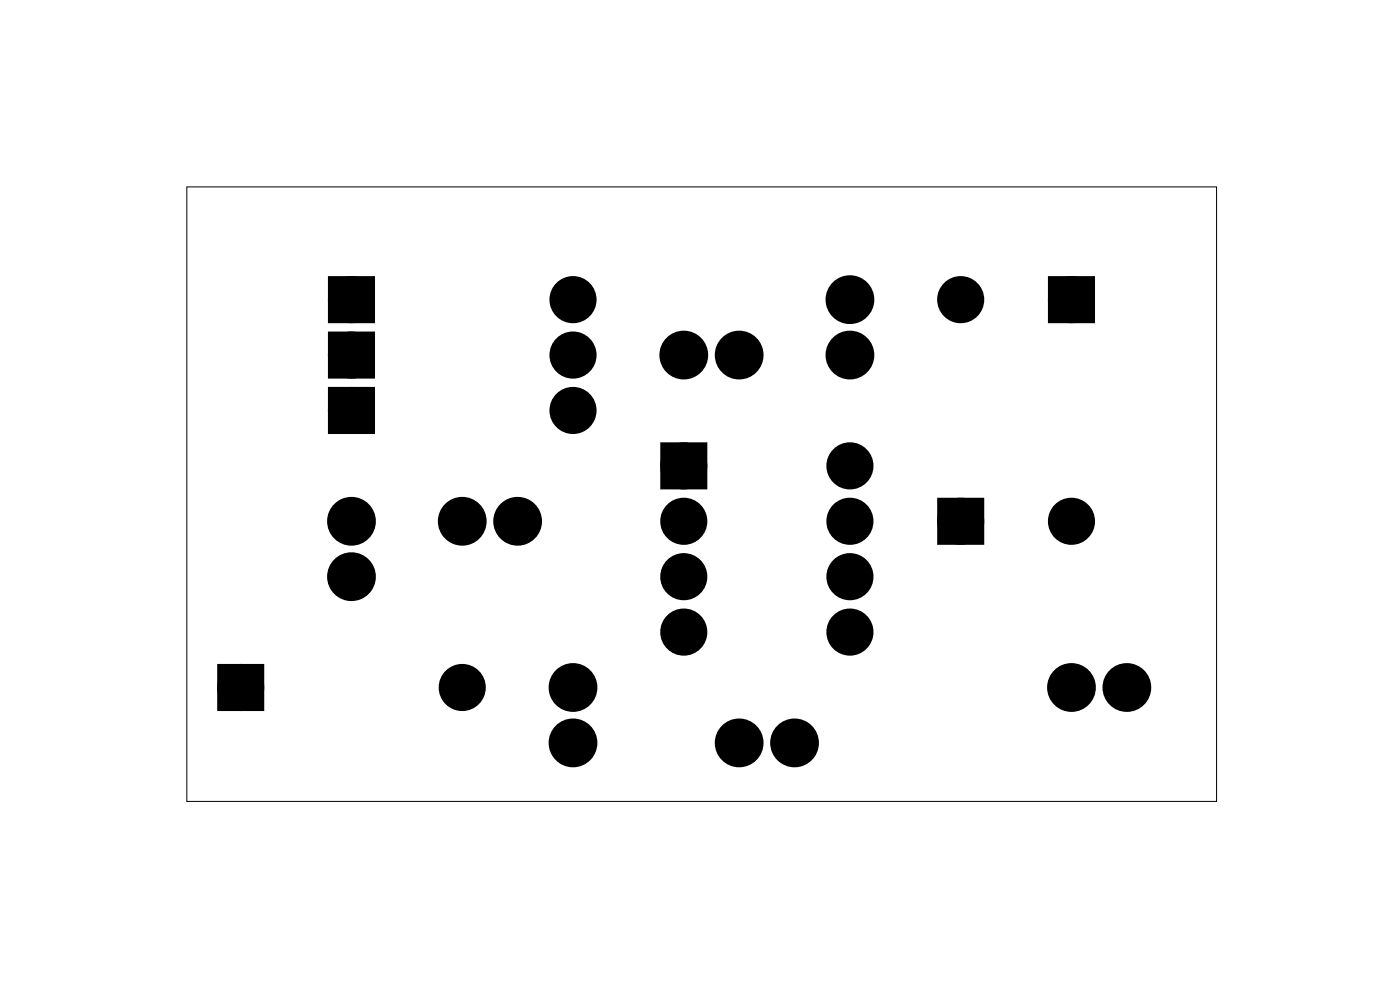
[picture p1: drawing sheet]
<svg xmlns="http://www.w3.org/2000/svg" width="64mm" height="45mm" viewBox="0 0 64 45" stroke-linecap="round" stroke-linejoin="round" font-family="sans-serif">
<path d="M8.6 8.6h47.2v28.1h-47.2z" fill="none" stroke="#000" stroke-width=".05"/>
<path d="M15.4 18.1h1.4v1.4h-1.4zM15.4 13h1.4v1.4h-1.4zM15.4 15.6h1.4v1.4h-1.4zM48.4 13h1.4v1.4h-1.4zM10.3 30.8h1.4v1.4h-1.4zM30.7 20.7h1.4v1.4h-1.4zM43.4 23.2h1.4v1.4h-1.4z" fill="#000"/>
<g fill="none" stroke="#000" stroke-width=".76" stroke-linecap="butt">
<path d="M15.4 18.1h1.4v1.4h-1.4zM15.4 13h1.4v1.4h-1.4zM15.4 15.6h1.4v1.4h-1.4zM48.4 13h1.4v1.4h-1.4zM10.3 30.8h1.4v1.4h-1.4zM30.7 20.7h1.4v1.4h-1.4zM43.4 23.2h1.4v1.4h-1.4z"/>
<circle cx="16.1" cy="16.3" r=".7"/>
<circle cx="16.1" cy="18.8" r=".7"/>
<circle cx="16.1" cy="13.7" r=".7"/>
<circle cx="26.3" cy="18.8" r=".7"/>
<circle cx="26.3" cy="16.3" r=".7"/>
<circle cx="26.3" cy="13.7" r=".7"/>
<circle cx="31.4" cy="16.3" r=".74"/>
<circle cx="33.9" cy="16.3" r=".74"/>
<circle cx="39" cy="16.3" r=".74"/>
<circle cx="39" cy="13.7" r=".74"/>
<circle cx="44.1" cy="13.7" r=".7"/>
<circle cx="49.1" cy="13.7" r=".7"/>
<circle cx="11" cy="31.5" r=".7"/>
<circle cx="16.1" cy="26.4" r=".74"/>
<circle cx="16.1" cy="23.9" r=".74"/>
<circle cx="21.2" cy="23.9" r=".74"/>
<circle cx="21.2" cy="31.5" r=".7"/>
<circle cx="23.7" cy="23.9" r=".74"/>
<circle cx="26.3" cy="34.1" r=".74"/>
<circle cx="26.3" cy="31.5" r=".74"/>
<circle cx="31.4" cy="23.9" r=".7"/>
<circle cx="31.4" cy="26.4" r=".7"/>
<circle cx="31.4" cy="29" r=".7"/>
<circle cx="31.4" cy="21.4" r=".7"/>
<circle cx="33.9" cy="34.1" r=".74"/>
<circle cx="36.4" cy="34.1" r=".74"/>
<circle cx="39" cy="26.4" r=".7"/>
<circle cx="39" cy="29" r=".7"/>
<circle cx="39" cy="23.9" r=".7"/>
<circle cx="39" cy="21.4" r=".7"/>
<circle cx="44.1" cy="23.9" r=".7"/>
<circle cx="49.1" cy="23.9" r=".7"/>
<circle cx="49.1" cy="31.5" r=".74"/>
<circle cx="51.7" cy="31.5" r=".74"/>
</g>
<g fill="#000">
<circle cx="16.1" cy="16.3" r=".7"/>
<circle cx="16.1" cy="13.7" r=".7"/>
<circle cx="16.1" cy="18.8" r=".7"/>
<circle cx="26.3" cy="16.3" r=".7"/>
<circle cx="26.3" cy="13.7" r=".7"/>
<circle cx="26.3" cy="18.8" r=".7"/>
<circle cx="31.4" cy="16.3" r=".74"/>
<circle cx="33.9" cy="16.3" r=".74"/>
<circle cx="39" cy="13.7" r=".74"/>
<circle cx="39" cy="16.3" r=".74"/>
<circle cx="44.1" cy="13.7" r=".7"/>
<circle cx="49.1" cy="13.7" r=".7"/>
<circle cx="11" cy="31.5" r=".7"/>
<circle cx="16.1" cy="26.4" r=".74"/>
<circle cx="16.1" cy="23.9" r=".74"/>
<circle cx="21.2" cy="23.9" r=".74"/>
<circle cx="21.2" cy="31.5" r=".7"/>
<circle cx="23.7" cy="23.9" r=".74"/>
<circle cx="26.3" cy="31.5" r=".74"/>
<circle cx="26.3" cy="34.1" r=".74"/>
<circle cx="31.4" cy="26.4" r=".7"/>
<circle cx="31.4" cy="29" r=".7"/>
<circle cx="31.4" cy="23.9" r=".7"/>
<circle cx="31.4" cy="21.4" r=".7"/>
<circle cx="33.9" cy="34.1" r=".74"/>
<circle cx="36.4" cy="34.1" r=".74"/>
<circle cx="39" cy="26.4" r=".7"/>
<circle cx="39" cy="29" r=".7"/>
<circle cx="39" cy="23.9" r=".7"/>
<circle cx="39" cy="21.4" r=".7"/>
<circle cx="44.1" cy="23.9" r=".7"/>
<circle cx="49.1" cy="31.5" r=".74"/>
<circle cx="49.1" cy="23.9" r=".7"/>
<circle cx="51.7" cy="31.5" r=".74"/>
</g>
</svg>
